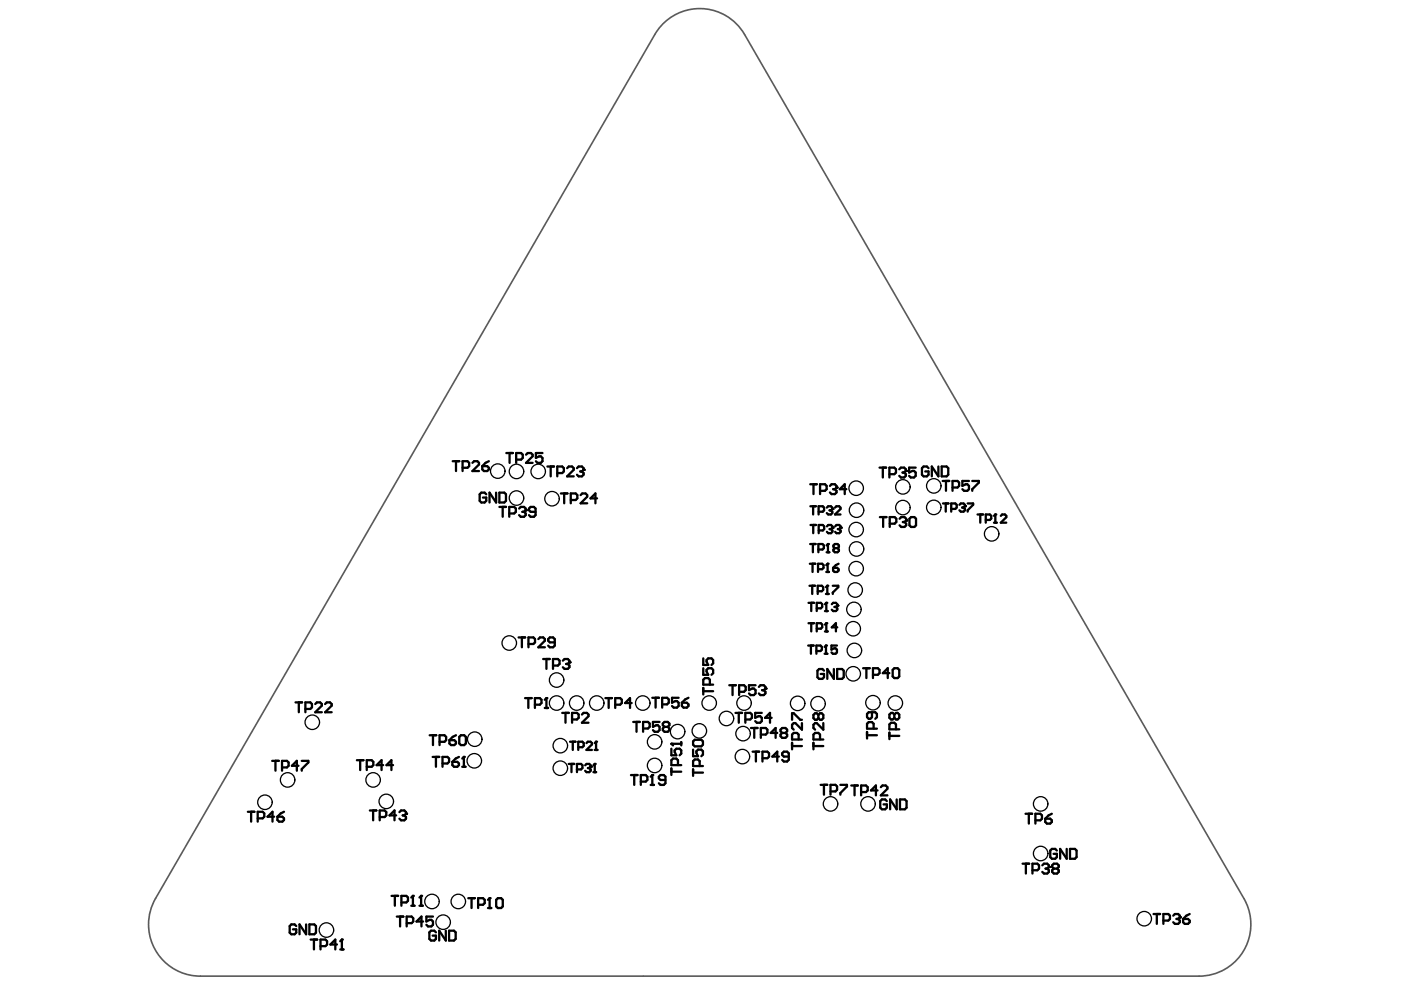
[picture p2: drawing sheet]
<svg xmlns="http://www.w3.org/2000/svg" width="297mm" height="210mm" viewBox="0 0 297 210" stroke-linecap="round" stroke-linejoin="round" font-family="sans-serif">
<path d="M140.4 5.3a11 11 0 0 1 17.5 2l105.8 183.2a11 11 0 0 1-9.5 16.5h-211.7a11 11 0 0 1-9.5-16.5l105.8-183.2z" fill="none" stroke="#5a5a5a" stroke-width=".35"/>
<g fill="none" stroke="#000" stroke-width=".49">
<path d="M96 97.8h1.4M96.7 97.8v2.1M98.1 99.2h1l.4-.4v-.7l-.4-.3h-1v2.1M100.2 98.1l.3-.3h.7l.4 .3v.4l-1.4 1.4h1.4M102.3 98.8h1l.3 .4v.3l-.3 .4h-.7l-.3-.4zM103.6 97.8l-.6 .3-.7 .7M107.3 96.1h1.4M108 96.1v2M109.4 97.4h1.1l.3-.3v-.7l-.3-.3h-1.1v2M111.5 96.4l.4-.3h.7l.3 .3v.4l-1.4 1.3h1.4M115 96.1h-1.4v1l.7-.3h.4l.3 .3v.7l-.3 .3h-.7l-.4-.3M116.1 98.9h1.4"/>
<path d="M116.8 98.9v2.1M120.2 99.3l.4-.4h.7l.3 .4v.3l-1.4 1.4h1.4M122.3 99.3l.4-.4h.7l.3 .4v.3l-.3 .4M123 100h.4M123.4 100l.3 .3v.4l-.3 .3h-.7l-.4-.3M186.5 99.1h1.4M187.2 99.1v2.1M190.7 99.5l.3-.4h.7l.4 .4v.3l-.4 .4M194.1 99.1h-1.3v1.1l.6-.4h.4l.3 .4v.7l-.3 .3h-.7l-.3-.3M196.9 99.3l-.4-.4h-.7l-.3 .4v1.4l.3 .3h.7l.4-.3v-.7h-.7M199 98.9v2.1l-1.4-2.1v2.1M199.7 98.9h1l.3 .4v1.4l-.3 .3h-1z"/>
<path d="M103.1 104.8l-.4-.3h-.7l-.3 .3v1.4l.3 .3h.7l.4-.3v-.7h-.7M105.2 104.5v2l-1.4-2v2M105.9 104.5h1l.4 .3v1.4l-.4 .3h-1zM105.9 107.5h1.4M106.6 107.5v2.1M108 108.9h1l.4-.4v-.7l-.4-.3h-1v2.1M110.1 107.8l.3-.3h.7l.4 .3v.4l-.4 .3M110.8 108.5h.3M111.1 108.5l.4 .4v.3l-.4 .4h-.7l-.3-.4M113.5 108.5h-1l-.3-.3v-.4l.3-.3h.7l.3 .3v1.4l-.3 .4h-.7l-.3-.4M118.2 100.3h1l.3-.3v-.7l-.3-.4h-1v2.1M118.9 104.6h1.4"/>
<path d="M119.6 104.6v2.1M121 106h1.1l.3-.3v-.7l-.3-.4h-1.1v2.1M123.1 105l.4-.4h.6l.4 .4v.3l-1.4 1.4h1.4M126.6 105.7h-1.4l1-1.1v2.1M171.7 119.5h1.2M171.8 115.3h1.1M171.8 102.7h1.4M171.8 107.3h1.2M171.8 111.3h1.2M172.3 119.5v1.8M172.3 115.3v1.8M172.4 107.3v1.8"/>
<path d="M172.4 111.3v1.8M172.5 102.7v2.1M173.5 116.5h.9l.3-.3v-.6l-.3-.3h-.9v1.8M173.6 108.5h.8l.3-.3v-.6l-.3-.3h-.8v1.8M173.6 112.5h.9l.2-.3v-.6l-.2-.3h-.9v1.8M173.9 104.1h1l.4-.4v-.7l-.4-.3h-1v2.1M175.2 119.8l.3-.3v1.8M175.3 115.6l.2-.3v1.8M175.3 117.1h.5M175.3 107.6l.3-.3h.6l.3 .3v.3l-.3 .3M175.3 111.6l.3-.3h.6l.3 .3v.3l-.3 .3M175.9 108.2h.3"/>
<path d="M175.9 112.2h.3M176 103l.3-.3h.7l.4 .3v.4l-.4 .3M176.2 108.2l.3 .3v.3l-.3 .3h-.6l-.3-.3M176.2 112.2l.3 .3v.3l-.3 .3h-.6l-.3-.3M176.7 103.7h.3M177 116.2l-.3-.3v-.3l.3-.3h.6l.3 .3v.3l-.3 .3M177 116.2l-.3 .3v.3l.3 .3h.6l.3-.3v-.3l-.3-.3M177 116.2h.6M177 103.7l.4 .4v.3l-.4 .4h-.7l-.3-.4M177 107.6l.3-.3h.6l.3 .3v.3l-1.2 1.2h1.2M177.1 111.6l.3-.3h.5l.3 .3v.3l-.3 .3M177.6 112.2h.3"/>
<path d="M177.8 119.5l-.6 .3-.6 .6M177.9 112.2l.3 .3v.3l-.3 .3h-.5l-.3-.3M179.4 103.7h-1.3l1-1v2.1M186.5 109.6h1.4M187.2 109.6v2.1M188.6 100.5h1l.4-.3v-.7l-.4-.4h-1v2.1M188.6 111h1.1l.3-.3v-.7l-.3-.4h-1.1v2.1M190.7 110l.4-.4h.7l.3 .4v.3l-.3 .4M191.4 100.2h.3M191.4 110.7h.4M191.7 100.2l.4 .3v.4l-.4 .3h-.7l-.3-.3M191.8 110.7l.3 .3v.4l-.3 .3h-.7l-.4-.3"/>
<path d="M192.8 110l.4-.4h.7l.3 .4v1.4l-.3 .3h-.7l-.4-.3zM199.9 102h1.4M199.9 106.7h1.2M200.5 106.7v1.8M200.6 102v2.1M201.7 107.9h.8l.3-.3v-.6l-.3-.3h-.8v1.8M202 103.4h1l.3-.4v-.7l-.3-.3h-1v2.1M203.4 107l.3-.3h.6l.3 .3v.3l-.3 .3M204 107.6h.3M204.3 107.6l.3 .3v.3l-.3 .3h-.6l-.3-.3M205.2 106.7h1.1v.3l-1.1 1.2v.3M205.4 102h-1.4v1l.7-.3h.4l.3 .3v.7l-.3 .4h-.7l-.4-.4"/>
<path d="M206.1 102h1.4v.3l-1.4 1.4v.4M207.3 109.1h1.1M207.8 109.1v1.7M209 110.2h.9l.3-.2v-.6l-.3-.3h-.9v1.7M210.7 109.4l.3-.3v1.7M210.7 110.8h.6M212.2 109.4l.3-.3h.6l.3 .3v.3l-1.2 1.1h1.2M110 135.2h1.3M110.6 135.2v2M112 136.5h1.1l.3-.3v-.7l-.3-.3h-1.1v2M114.1 135.5l.4-.3h.7l.3 .3v.3l-1.4 1.4h1.4M115.2 139.7h1.3"/>
<path d="M115.9 139.7v2.1M117.6 136.2h-1l-.4-.4v-.3l.4-.3h.7l.3 .3v1.4l-.3 .3h-.7l-.4-.3M149.1 139.6v1.4h1.1l-.4-.7v-.4l.4-.3h.7l.3 .3v.7l-.3 .4M171.3 136.9h1.2M171.4 127.8h1.2M171.4 132.1h1.2M171.6 124.2h1.2M171.9 136.9v1.7M172 127.8v1.8M172 132.1v1.8M172.2 124.2v1.7M173.1 138h.9l.3-.3v-.5l-.3-.3h-.9v1.7"/>
<path d="M173.2 129h.8l.3-.3v-.6l-.3-.3h-.8v1.8M173.2 133.3h.8l.3-.3v-.6l-.3-.3h-.8v1.8M173.4 125.4h.8l.3-.3v-.6l-.3-.3h-.8v1.7M173.4 120.7h.9l.3-.3v-.6l-.3-.3h-.9v1.8M174.8 137.2l.3-.3v1.7M174.8 138.6h.6M174.9 128.1l.3-.3v1.8M174.9 129.6h.6M174.9 132.4l.3-.3v1.8M174.9 133.9h.6M175.1 124.5l.3-.3v1.7M175.1 125.9h.6"/>
<path d="M175.2 121.3h.6M176.4 128.1l.2-.3h.6l.3 .3v.3l-.3 .3M176.6 124.2h1.1v.3l-1.1 1.1v.3M176.6 120.4h.9l.3 .3v.3l-.3 .3h-.6l-.3-.3zM176.9 128.7h.3M177.2 128.7l.3 .3v.3l-.3 .3h-.6l-.2-.3M177.4 136.9h-1.1v.8l.6-.2h.3l.2 .2v.6l-.2 .3h-.6l-.3-.3M177.5 133h-1.1l.8-.9v1.8M62.7 148.9h1.4M63.4 148.9v2.1M64.7 150.3h1.1l.3-.3v-.7l-.3-.4h-1.1v2.1M66.8 149.3l.4-.4h.7l.3 .4v.3l-1.4 1.4h1.4"/>
<path d="M68.9 149.3l.4-.4h.7l.3 .4v.3l-1.4 1.4h1.4M91.1 155.9h1.4M91.8 155.9v2.1M93.2 157.3h1l.4-.4v-.7l-.4-.3h-1v2.1M95.3 156.9h1l.4 .4v.3l-.4 .4h-.7l-.3-.4zM96.7 155.9l-.7 .3-.7 .7M97.4 156.2l.3-.3h.7l.4 .3v1.4l-.4 .4h-.7l-.3-.4zM111.3 148h1.4M112 148v2.1M113.4 149.4h1.1l.3-.3v-.7l-.3-.4h-1.1v2.1M115.5 148.4l.4-.4v2.1M115.5 150.1h.7"/>
<path d="M117.2 141.1h1.1l.3-.3v-.7l-.3-.4h-1.1v2.1M119.2 151.2h1.4M119.3 140.1l.4-.4h.7l.3 .4v.3l-.3 .4M119.9 151.2v2M120 140.8h.4M120.4 140.8l.3 .3v.4l-.3 .3h-.7l-.4-.3M120.9 157.3h1.1M121.3 152.5h1l.4-.3v-.7l-.4-.3h-1v2M121.4 157.3v1.7M122.6 158.4h.9l.3-.3v-.5l-.3-.3h-.9v1.7M123.4 151.5l.3-.3h.7l.4 .3v.3l-1.4 1.4h1.4M124.3 157.6l.3-.3h.6l.3 .3v.2l-1.2 1.2h1.2"/>
<path d="M126.1 159h.6M126.1 157.6l.3-.3v1.7M128.4 148h1.3M129 148v2.1M130.4 149.4h1.1l.3-.3v-.7l-.3-.4h-1.1v2.1M133.9 149.1h-1.4l1.1-1.1v2.1M134.3 153.1h1.4M135 153.1v2.1M136.3 154.5h1.1l.3-.4v-.7l-.3-.3h-1.1v2.1M138.3 147.9h1.4M139 147.9v2.1M139.8 153.1h-1.4v1l.7-.3h.4l.3 .3v.7l-.3 .4h-.7l-.4-.4"/>
<path d="M140.4 149.3h1l.4-.3v-.7l-.4-.4h-1v2.1M140.9 154.1l-.4-.3v-.4l.4-.3h.7l.3 .3v.4l-.3 .3M140.9 154.1l-.4 .4v.3l.4 .4h.7l.3-.4v-.3l-.3-.4M140.9 154.1h.7M142.3 158.7v1.4h1.1l-.4-.7v-.3l.4-.4h.7l.3 .4v.7l-.3 .3M143.9 147.9h-1.4v1.1l.7-.4h.3l.4 .4v.7l-.4 .3h-.7l-.3-.3M144.4 157.4v.6M144.4 157.7h-2.1l.4 .3M144.6 149h1l.4 .3v.4l-.4 .3h-.7l-.3-.3zM146 147.9l-.7 .4-.7 .7M146.9 157.2l.4-.4h1.4l.3 .4v.7l-.3 .3h-1.4l-.4-.3zM146.9 158.9v1.4h1.1l-.4-.7v-.3l.4-.4h.7l.3 .4v.7l-.3 .3"/>
<path d="M149.1 141.7v1.4h1.1l-.4-.7v-.4l.4-.3h.7l.3 .3v.7l-.3 .4M149.1 145.9v1.4M149.1 146.6h2.1M150.5 145.2v-1.1l-.3-.3h-.7l-.4 .3v1.1h2.1M154.6 145.3h1.4M155.3 145.3v2.1M155.9 151.2h1.4M156.6 151.2v2M156.7 146.7h1.1l.3-.4v-.7l-.3-.3h-1.1v2.1M158 152.5h1.1l.3-.3v-.7l-.3-.3h-1.1v2M159.2 154.4h1.4M159.6 159.4h1.4"/>
<path d="M159.9 154.4v2M160.2 145.3h-1.4v1l.7-.3h.3l.4 .3v.7l-.4 .4h-.7l-.3-.4M160.3 159.4v2.1M160.9 145.6l.3-.3h.7l.4 .3v.4l-.4 .3M161.3 155.7h1.1l.3-.3v-.7l-.3-.3h-1.1v2M161.5 151.2h-1.4v1l.7-.4h.4l.3 .4v.7l-.3 .3h-.7l-.4-.3M161.6 146.3h.3M161.9 146.3l.4 .4v.3l-.4 .4h-.7l-.3-.4M163.6 152.2h-1.4l1.1-1v2M164.8 155.4h-1.4l1-1v2M165.8 155.4h.7M165.8 155.4l-.3-.3v-.4l.3-.3h.7l.4 .3v.4l-.4 .3"/>
<path d="M165.8 155.4l-.3 .3v.4l.3 .3h.7l.4-.3v-.4l-.4-.3M167.9 152.6v-1.4h.4l1.4 1.4h.3M167.9 157.5v1.4M167.9 158.2h2.1M169.3 156.8v-1.1l-.3-.3h-.7l-.4 .3v1.1h2.1M170 153.3v1.4l-1.4-1.4h-.3l-.4 .4v.7l.4 .3M172.5 158.2h2.1M172.5 157.5v1.4M173.5 151.6l-.3-.4h-.4l-.3 .4v.7l.3 .3h.4l.3-.3M173.5 151.6l.4-.4h.3l.4 .4v.7l-.4 .3h-.3l-.4-.3M173.5 151.6v.7M173.9 156.8v-1.1l-.4-.3h-.7l-.3 .3v1.1h2.1"/>
<path d="M174.6 153.3v1.4l-1.4-1.4h-.4l-.3 .4v.7l.3 .3M174.7 142.2l-.3-.4h-.7l-.4 .4v1.4l.4 .3h.7l.3-.3v-.7h-.7M176.8 141.8v2.1l-1.4-2.1v2.1M177.5 141.8h1l.4 .4v1.4l-.4 .3h-1zM183 141.7h1.4M183.7 141.7v2.1M183.8 155.2v1.4M183.8 155.9h2.1M184.9 151v1.1l-.4 .3h-.3l-.4-.3v-.7l.4-.4h1.4l.3 .4v.7l-.3 .3M185.1 143.1h1l.4-.4v-.7l-.4-.3h-1v2.1M185.2 154.5v-1l-.3-.4h-.7l-.4 .4v1h2.1M188.6 142.7h-1.4l1-1v2.1"/>
<path d="M188.6 155.3v1.4M188.6 156h2.1M189.3 142l.3-.3h.7l.4 .3v1.4l-.4 .4h-.7l-.3-.4zM189.6 151.5l-.3-.3h-.4l-.3 .3v.7l.3 .3h.4l.3-.3M189.6 151.5l.4-.3h.3l.4 .3v.7l-.4 .3h-.3l-.4-.3M189.6 151.5v.7M190 154.6v-1l-.4-.4h-.7l-.3 .4v1h2.1M52.5 172.1h1.4M53.2 172.1v2.1M54.6 173.5h1.1l.3-.3v-.7l-.3-.4h-1.1v2.1M57.7 161.3h1.4M58.1 173.2h-1.4l1.1-1.1v2.1"/>
<path d="M58.4 161.3v2.1M58.8 173.2h1.1l.3 .3v.4l-.3 .3h-.7l-.4-.3zM59.8 162.7h1l.4-.3v-.7l-.4-.4h-1v2.1M60.2 172.1l-.7 .4-.7 .7M63.3 162.4h-1.4l1-1.1v2.1M64 161.3h1.4v.4l-1.4 1.4v.3M75.7 161.2h1.4M76.4 161.2v2.1M77.8 162.6h1l.4-.4v-.7l-.4-.3h-1v2.1M78.4 171.8h1.4M79.1 171.8v2.1M80.5 173.2h1l.4-.3v-.7l-.4-.4h-1v2.1"/>
<path d="M81.2 162.2h-1.4l1.1-1v2.1M83.3 162.2h-1.4l1.1-1v2.1M84 172.9h-1.4l1-1.1v2.1M84.7 172.2l.3-.4h.7l.4 .4v.3l-.4 .4M85.4 172.9h.3M85.7 172.9l.4 .3v.4l-.4 .3h-.7l-.3-.3M91.7 160.5h1.4M92.4 160.5v2.1M93.8 161.9h1.1l.3-.4v-.7l-.3-.3h-1.1v2.1M95.9 161.5h1.1l.3 .4v.3l-.3 .4h-.7l-.4-.4zM97.3 160.5l-.7 .3-.7 .7M98 162.6h.7"/>
<path d="M98 160.8l.4-.3v2.1M120.6 162h1.1M121.2 162v1.7M122.3 163.1h.9l.3-.3v-.5l-.3-.3h-.9v1.7M124.1 162.3l.3-.3h.5l.3 .3v.3l-.3 .2M124.6 162.8h.3M124.9 162.8l.3 .3v.3l-.3 .3h-.5l-.3-.3M125.8 163.7h.6M125.8 162.3l.3-.3v1.7M133.8 164.3h1.4M134.5 164.3v2.1M135.9 165.7h1l.4-.3v-.7l-.4-.4h-1v2.1"/>
<path d="M138 164.7l.3-.4v2.1M138 166.4h.6M141.1 165.4h-1.1l-.3-.4v-.3l.3-.4h.7l.4 .4v1.4l-.4 .3h-.7l-.3-.3M142.3 162.9v1.4M142.3 163.6h2.1M143.7 162.2v-1l-.3-.4h-.7l-.4 .4v1h2.1M146.9 163.1v1.4M146.9 163.8h2.1M148.3 162.4v-1l-.3-.4h-.7l-.4 .4v1h2.1M161.7 160.8h1l.4-.4v-.7l-.4-.3h-1v2.1M165.1 160.4h-1.4l1.1-1v2.1M167.2 160.4h-1l-.4-.3v-.4l.4-.3h.7l.3 .3v1.4l-.3 .4h-.7l-.4-.4"/>
<path d="M174 166.4h1.4M174.7 166.4v2.1M176.1 167.8h1l.4-.4v-.6l-.4-.4h-1v2.1M178.2 166.4h1.4v.4l-1.4 1.3v.4M180.5 166.5h1.4M181.2 166.5v2.1M182.6 167.9h1l.4-.3v-.7l-.4-.4h-1v2.1M186.1 167.6h-1.4l1-1.1v2.1M186.8 166.9l.3-.4h.7l.3 .4v.3l-1.3 1.4h1.3M188 169.9l-.3-.4h-.7l-.4 .4v1.3l.4 .4h.7l.3-.4v-.7h-.7M190.1 169.5v2.1l-1.4-2.1v2.1M190.8 169.5h1.1l.3 .4v1.3l-.3 .4h-1.1z"/>
<path d="M217.4 172.5h1.4M218.1 172.5v2.1M219.5 173.9h1.1l.3-.3v-.7l-.3-.4h-1.1v2.1M221.6 173.6h1.1l.3 .3v.4l-.3 .3h-.7l-.4-.3zM223 172.5l-.7 .4-.7 .7M226.2 180v2.1l-1.4-2.1v2.1M226.9 180h1l.4 .3v1.4l-.4 .4h-1zM62.8 196.3l-.3-.3h-.7l-.4 .3v1.4l.4 .4h.7l.3-.4v-.7h-.7M64.9 196v2.1l-1.4-2.1v2.1M65.6 196h1l.4 .3v1.4l-.4 .4h-1zM65.9 199.2h1.4M66.6 199.2v2.1"/>
<path d="M72.1 199.6l.4-.4v2.1M83 189.9h1.4M83.7 189.9v2.1M84.1 194.3h1.4M84.8 194.3v2.1M85.1 191.3h1.1l.3-.3v-.7l-.3-.4h-1.1v2.1M86.2 195.7h1.1l.3-.3v-.7l-.3-.4h-1.1v2.1M87.2 190.3l.3-.4v2.1M87.2 192h.7M88.9 192h.7M88.9 190.3l.4-.4v2.1M89.7 195.4h-1.4l1.1-1.1v2.1"/>
<path d="M91.8 194.3h-1.4v1.1l.7-.4h.3l.4 .4v.7l-.4 .3h-.6l-.4-.3M92.4 197.7l-.3-.4h-.7l-.4 .4v1.4l.4 .3h.7l.3-.3v-.7h-.7M94.5 197.3v2.1l-1.4-2.1v2.1M95.2 197.3h1.1l.3 .4v1.4l-.3 .3h-1.1zM99.3 190.4h1.4M100 190.4v2.1M101.4 191.8h1l.4-.3v-.7l-.4-.4h-1v2.1M103.5 190.8l.3-.4v2.1M103.5 192.5h.7M105.2 190.8l.4-.4h.6l.4 .4v1.4l-.4 .3h-.6l-.4-.3zM216.8 183.1h1.4M217.5 183.1v2.1"/>
<path d="M218.9 184.5h1l.4-.3v-.7l-.4-.4h-1v2.1M221 183.5l.3-.4h.7l.4 .4v.3l-.4 .4M221.7 184.2h.3M222 184.2l.4 .3v.4l-.4 .3h-.7l-.3-.3M223.4 184.2l-.3-.4v-.3l.3-.4h.7l.4 .4v.3l-.4 .4M223.4 184.2h.7M223.4 184.2l-.3 .3v.4l.3 .3h.7l.4-.3v-.4l-.4-.3M224.1 180.3l-.4-.3h-.7l-.3 .3v1.4l.3 .4h.7l.4-.4v-.7h-.7M244.6 193.8h1.4M245.3 193.8v2.1M246.7 195.2h1l.4-.4v-.7l-.4-.3h-1v2.1M248.7 194.1l.4-.3h.7l.3 .3v.4l-.3 .3"/>
<path d="M249.4 194.8h.4M249.8 194.8l.3 .4v.3l-.3 .4h-.7l-.4-.4M250.8 194.8h1.1l.3 .4v.3l-.3 .4h-.7l-.4-.4zM252.2 193.8l-.7 .3-.7 .7M68 200.6h1l.3-.3v-.7l-.3-.4h-1v2.1M71.4 200.3h-1.4l1.1-1.1v2.1M72.1 201.3h.7"/>
</g>
<g fill="#000">
<circle cx="123.7" cy="99.6" r=".24"/>
<circle cx="192.1" cy="99.8" r=".24"/>
<circle cx="111.5" cy="108.2" r=".24"/>
<circle cx="175.5" cy="119.5" r=".24"/>
<circle cx="175.5" cy="115.3" r=".24"/>
<circle cx="176.5" cy="107.9" r=".24"/>
<circle cx="176.5" cy="111.9" r=".24"/>
<circle cx="177.4" cy="103.4" r=".24"/>
<circle cx="178.2" cy="111.9" r=".24"/>
<circle cx="192.1" cy="110.3" r=".24"/>
<circle cx="204.6" cy="107.3" r=".24"/>
<circle cx="211" cy="109.1" r=".24"/>
<circle cx="175.1" cy="136.9" r=".24"/>
<circle cx="175.2" cy="127.8" r=".24"/>
<circle cx="175.2" cy="132.1" r=".24"/>
<circle cx="175.4" cy="124.2" r=".24"/>
<circle cx="177.5" cy="128.4" r=".24"/>
<circle cx="115.9" cy="148" r=".24"/>
<circle cx="120.7" cy="140.4" r=".24"/>
<circle cx="126.4" cy="157.3" r=".24"/>
<circle cx="142.3" cy="157.7" r=".24"/>
<circle cx="162.3" cy="146" r=".24"/>
<circle cx="86.1" cy="172.5" r=".24"/>
<circle cx="98.4" cy="160.5" r=".24"/>
<circle cx="125.2" cy="162.6" r=".24"/>
<circle cx="126.1" cy="162" r=".24"/>
<circle cx="138.3" cy="164.3" r=".24"/>
<circle cx="72.5" cy="199.2" r=".24"/>
<circle cx="87.5" cy="189.9" r=".24"/>
<circle cx="89.3" cy="189.9" r=".24"/>
<circle cx="103.8" cy="190.4" r=".24"/>
<circle cx="222.4" cy="183.8" r=".24"/>
<circle cx="250.1" cy="194.5" r=".24"/>
</g>
<g fill="none" stroke="#000" stroke-width=".27">
<circle cx="105.5" cy="99.9" r="1.54"/>
<circle cx="109.5" cy="100" r="1.54"/>
<circle cx="114.1" cy="100" r="1.54"/>
<circle cx="109.5" cy="105.6" r="1.54"/>
<circle cx="117" cy="105.7" r="1.54"/>
<circle cx="181.5" cy="112.3" r="1.54"/>
<circle cx="181.5" cy="103.5" r="1.54"/>
<circle cx="181.6" cy="116.4" r="1.54"/>
<circle cx="181.6" cy="108.2" r="1.54"/>
<circle cx="191.4" cy="103.2" r="1.54"/>
<circle cx="191.4" cy="107.6" r="1.54"/>
<circle cx="198" cy="107.6" r="1.54"/>
<circle cx="198" cy="103" r="1.54"/>
<circle cx="210.3" cy="113.2" r="1.54"/>
<circle cx="108" cy="136.3" r="1.54"/>
<circle cx="180.9" cy="133.3" r="1.54"/>
<circle cx="181" cy="129.2" r="1.54"/>
<circle cx="181.1" cy="137.9" r="1.54"/>
<circle cx="181.3" cy="125.1" r="1.54"/>
<circle cx="181.5" cy="120.6" r="1.54"/>
<circle cx="66.2" cy="153.1" r="1.54"/>
<circle cx="100.7" cy="156.7" r="1.54"/>
<circle cx="118" cy="144.2" r="1.54"/>
<circle cx="118" cy="149.1" r="1.54"/>
<circle cx="118.8" cy="158.1" r="1.54"/>
<circle cx="122.3" cy="149.1" r="1.54"/>
<circle cx="126.5" cy="149.1" r="1.54"/>
<circle cx="136.3" cy="149.1" r="1.54"/>
<circle cx="138.8" cy="157.3" r="1.54"/>
<circle cx="143.7" cy="155.1" r="1.54"/>
<circle cx="148.3" cy="155" r="1.54"/>
<circle cx="150.4" cy="149.1" r="1.54"/>
<circle cx="154" cy="152.3" r="1.54"/>
<circle cx="157.5" cy="155.5" r="1.54"/>
<circle cx="157.8" cy="149.1" r="1.54"/>
<circle cx="169.1" cy="149.1" r="1.54"/>
<circle cx="173.4" cy="149.2" r="1.54"/>
<circle cx="180.9" cy="142.9" r="1.54"/>
<circle cx="185.1" cy="149" r="1.54"/>
<circle cx="189.8" cy="149.1" r="1.54"/>
<circle cx="56.2" cy="170.1" r="1.54"/>
<circle cx="61" cy="165.4" r="1.54"/>
<circle cx="79.1" cy="165.4" r="1.54"/>
<circle cx="81.9" cy="169.9" r="1.54"/>
<circle cx="100.6" cy="161.3" r="1.54"/>
<circle cx="118.8" cy="162.9" r="1.54"/>
<circle cx="138.8" cy="162.3" r="1.54"/>
<circle cx="157.4" cy="160.4" r="1.54"/>
<circle cx="176.1" cy="170.4" r="1.54"/>
<circle cx="184" cy="170.4" r="1.54"/>
<circle cx="220.6" cy="170.4" r="1.54"/>
<circle cx="69.2" cy="197.2" r="1.54"/>
<circle cx="91.6" cy="191.1" r="1.54"/>
<circle cx="94" cy="195.5" r="1.54"/>
<circle cx="97.2" cy="191.1" r="1.54"/>
<circle cx="220.6" cy="181" r="1.54"/>
<circle cx="242.6" cy="194.8" r="1.54"/>
</g>
</svg>
